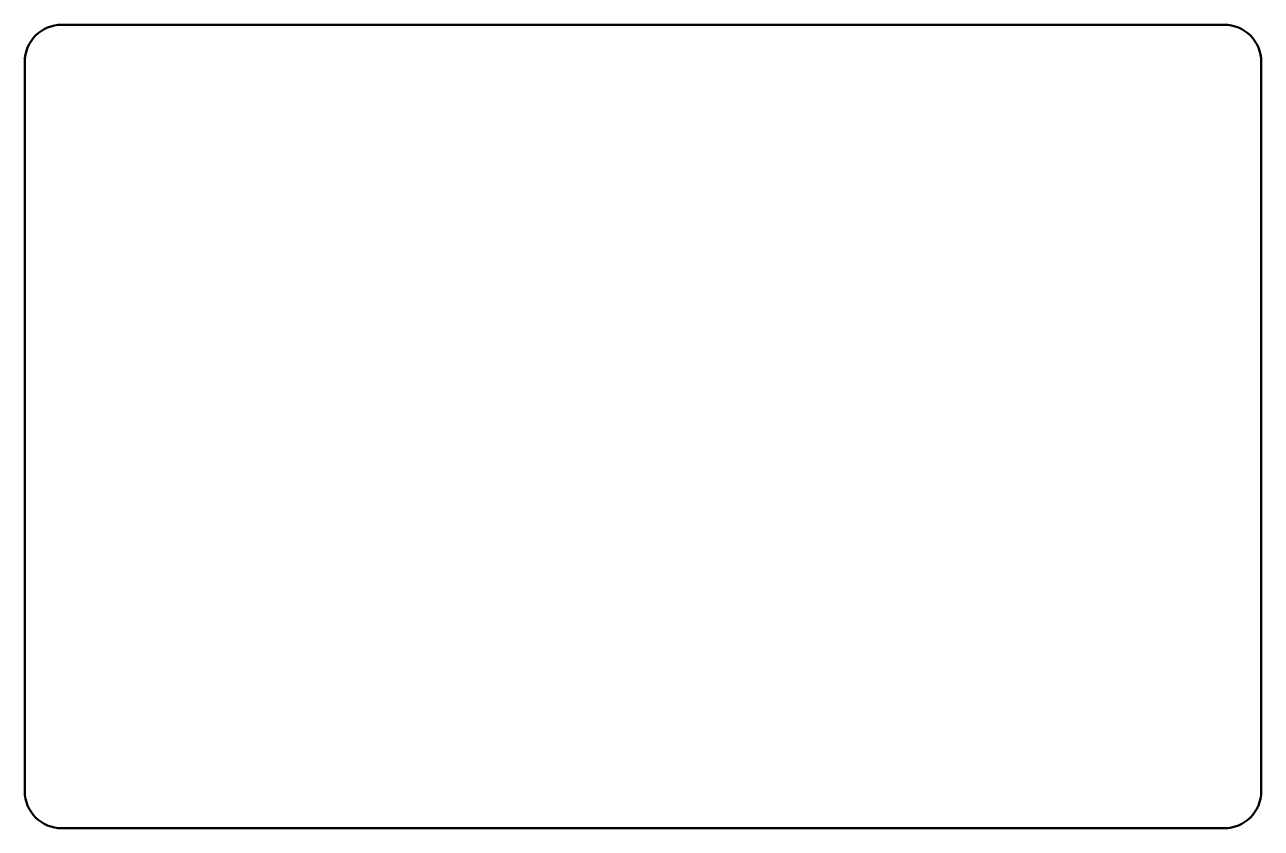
# Model space of a CAD drawing. Header units: millimetres. Extents: x 1 to 201, y 1 to 131.
import ezdxf

# ---------------------------------------------------------------- set-up
doc = ezdxf.new("R2010")
doc.units = ezdxf.units.MM
doc.layers.add('IV_OUTER_PROFILE', color=7, linetype='Continuous', lineweight=50)

msp = doc.modelspace()

# ---------------------------------------------------------------- linework, layer by layer
at = {"layer": 'IV_OUTER_PROFILE'}
for p, q in [((7.24, 131.24), (195.24, 131.24)), ((1.24, 7.24), (1.24, 125.24)), ((201.24, 125.24), (201.24, 7.24)), ((195.24, 1.24), (7.24, 1.24))]:
    msp.add_line(p, q, dxfattribs=at)
for centre, start, end in [((7.24, 125.24), 90, 180), ((195.24, 125.24), 0, 90), ((7.24, 7.24), 180, 270), ((195.24, 7.24), 270, 0)]:
    msp.add_arc(centre, 6, start, end, dxfattribs=at)

doc.saveas('drawing.dxf')
